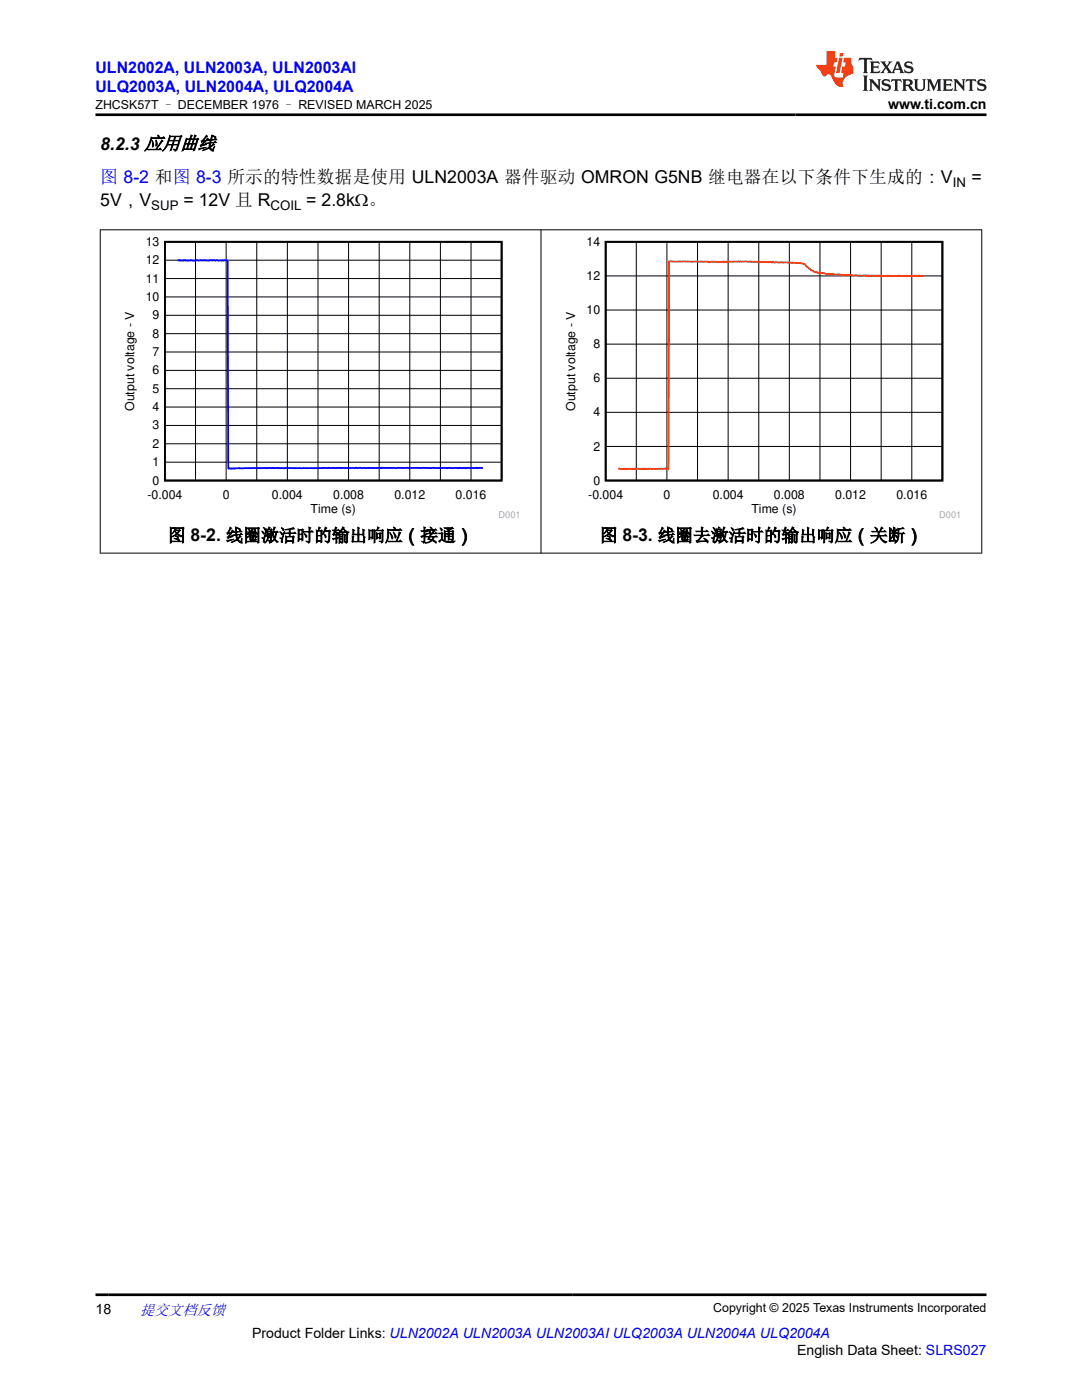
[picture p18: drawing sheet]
<svg xmlns="http://www.w3.org/2000/svg" width="216mm" height="279mm" viewBox="0 0 216 279" stroke-linecap="round" stroke-linejoin="round" font-family="sans-serif">
<defs><g id="words">
<g font-size="3.5">
<text x="20" y="29.8">8.2.3 应用曲线</text>
<text x="20" y="41.1">5V，V</text>
<text x="36.6" y="41.1">= 12V 且 R</text>
<text x="61.1" y="41.1">= 2.8kΩ。</text>
<text x="193.8" y="36.5">=</text>
<text x="33.5" y="108.1">图 8-2. 线圈激活时的输出响应（接通）</text>
<text x="119.7" y="108.1">图 8-3. 线圈去激活时的输出响应（关断）</text>
</g>
<text font-size="3.5" fill="#00f" x="20" y="36.5">图 8-2 和图 8-3 所示的特性数据是使用 ULN2003A 器件驱动 OMRON G5NB 继电器在以下条件下生成的：V</text>
<g font-size="3.2" fill="#00f">
<text x="19" y="14.5">ULN2002A, ULN2003A, ULN2003AI</text>
<text x="19" y="18.3">ULQ2003A, ULN2004A, ULQ2004A</text>
</g>
<text font-size="3" fill="#00f" x="27.9" y="262.4">提交文档反馈</text>
<g font-size="2.8">
<text x="177.2" y="21.7">www.ti.com.cn</text>
<text x="19" y="262.1">18</text>
<text x="50.3" y="266.9">Product Folder Links: ULN2002A ULN2003A ULN2003AI ULQ2003A ULN2004A ULQ2004A</text>
<text x="159" y="270.3">English Data Sheet: SLRS027</text>
</g>
<g font-size="2.6">
<text x="30.2" y="41.8">SUP</text>
<text x="54" y="41.8">COIL</text>
<text x="190.1" y="37.3">IN</text>
</g>
<g font-size="2.5">
<text x="19" y="21.8">ZHCSK57T – DECEMBER 1976 – REVISED MARCH 2025</text>
<text x="29.1" y="52.7">12</text>
<text x="29.1" y="49.1">13</text>
<text x="117" y="49.1">14</text>
<text x="29.1" y="56.4">11</text>
<text x="117" y="55.9">12</text>
<text x="29.1" y="60.1">10</text>
<text x="30.5" y="63.7">9</text>
<text x="117" y="62.7">10</text>
<text x="30.5" y="71.1">7</text>
<text x="30.5" y="67.4">8</text>
<text x="118.4" y="69.5">8</text>
<text x="30.5" y="74.7">6</text>
<text x="118.4" y="76.3">6</text>
<text x="26.8" y="82" transform="rotate(-90 26.8 82)">Output voltage - V</text>
<text x="30.5" y="82.1">4</text>
<text x="30.5" y="78.4">5</text>
<text x="114.7" y="82" transform="rotate(-90 114.7 82)">Output voltage - V</text>
<text x="118.4" y="83.1">4</text>
<text x="30.5" y="89.4">2</text>
<text x="30.5" y="85.7">3</text>
<text x="118.4" y="89.9">2</text>
<text x="30.5" y="93.1">1</text>
<text x="29.4" y="99.5">-0.004</text>
<text x="30.5" y="96.7">0</text>
<text x="44.4" y="99.5">0</text>
<text x="54.3" y="99.5">0.004</text>
<text x="66.5" y="99.5">0.008</text>
<text x="78.7" y="99.5">0.012</text>
<text x="90.9" y="99.5">0.016</text>
<text x="117.4" y="99.5">-0.004</text>
<text x="118.4" y="96.7">0</text>
<text x="132.4" y="99.5">0</text>
<text x="142.2" y="99.5">0.004</text>
<text x="154.4" y="99.5">0.008</text>
<text x="166.6" y="99.5">0.012</text>
<text x="178.9" y="99.5">0.016</text>
<text x="62" y="102.4">Time (s)</text>
<text x="149.9" y="102.4">Time (s)</text>
<text x="142.3" y="261.8">Copyright © 2025 Texas Instruments Incorporated</text>
</g>
<g font-size="1.8" fill="#a8a8a8">
<text x="99.5" y="103.4">D001</text>
<text x="187.4" y="103.4">D001</text>
</g>
</g></defs>
<path d="M32.9 48.3h67.2v47.6h-67.2z" fill="none" stroke="#000" stroke-width=".36"/>
<g fill="none" stroke="#000" stroke-width=".2">
<path d="M32.9 59.3h67.2M32.9 55.6h67.2M32.9 51.9h67.2M39 48.3v47.6M45.1 48.3v47.6M51.2 48.3v47.6M57.3 48.3v47.6M63.5 48.3v47.6M69.6 48.3v47.6M75.7 48.3v47.6M81.8 48.3v47.6M87.9 48.3v47.6"/>
<path d="M94 48.3v47.6M32.9 77.6h67.2M32.9 73.9h67.2M32.9 70.2h67.2M32.9 66.6h67.2M32.9 62.9h67.2M32.9 92.2h67.2M32.9 88.6h67.2M32.9 84.9h67.2M32.9 81.2h67.2"/>
</g>
<path d="M35.4 52h10l.1 41.5 9.1-.1 1.3 .1 15.2-.2 .2 .1h4.8l.1-.1 2.8 .1 5.4-.1 4.9 .1 .2-.1 1.9 .2 .2-.2 1.4 .1 2-.1 .1 .2 1.3-.1" fill="none" stroke="#00f" stroke-width=".36"/>
<path d="M112.4 47.3h79.1v56.2h-79.1z" fill-rule="evenodd" fill="#fff"/>
<path d="M120.9 48.3h67.1v47.6h-67.1z" fill="none" stroke="#000" stroke-width=".36"/>
<g fill="none" stroke="#000" stroke-width=".2">
<path d="M19.9 45.9h176.1M20 45.8v64.6M107.9 45.8v64.6M120.9 55.1h67.2M127 48.3v47.6M133.1 48.3v47.6M139.2 48.3v47.6M145.3 48.3v47.6M151.4 48.3v47.6M157.5 48.3v47.6M163.6 48.3v47.6M169.7 48.3v47.6"/>
<path d="M175.8 48.3v47.6M181.9 48.3v47.6M195.9 45.8v64.6M120.9 75.5h67.2M120.9 68.7h67.2M120.9 61.9h67.2M120.9 89.1h67.2M120.9 82.3h67.2M19.9 110.4h176.1"/>
</g>
<path d="M184.3 55h-5.8l-.5 .1-.3-.1h-2.5l-.2 .1-1.1-.1-.2 .1-.5-.1-.1 .1-.3-.2-1.5 .1-1.9-.1a2.87 2.87 0 0 1-1.9-.2h-2.5l-.9-.2a4.9 4.9 0 0 1-3.6-1.8l-.2-.1-1-.2-5.1-.1-.2 .1-.2-.1-3.9-.1-6.4 .1-10-.1-.1 41.4h-10" fill="none" stroke="#ff6500" stroke-width=".36"/>
<path d="M171.5 11.6l-.2 .5 .5-.2h.6v.1v2.2l-.2 .4h1l-.2-.4v-2.2v-.1h.5l.6 .2-.2-.5zM173.6 12.3l.2 .4v1.5l-.2 .4h1.9l.1-.6a1.08 1.08 0 0 1-1.3 .2v-.7h.6l.4 .2v-.7l-.4 .2h-.6v-.5l.2-.2a1 1 0 0 1 1 .3l-.1-.5zM175.7 12.3l.9 1.1-1 1.2h.9l-.2-.2 .5-.8 .4 .8-.2 .2h1.6l-.2-.2 .2-.5h.9l.1 .5-.1 .2h.9l-.2-.3-.8-2h-.5l-.9 2.2-.9-1.1 .9-1.1h-.8l.2 .2-.4 .6-.4-.6 .2-.2zM179 12.7l.4 1h-.7zM180.7 12.4a.65 .65 0 0 0-.2 .7 .65 .65 0 0 0 .6 .5l.6 .1 .1 .3a.79 .79 0 0 1-.7 .4 .79 .79 0 0 1-.7-.5l.1 .7 .2-.1a.93 .93 0 0 0 1.1 .1 .93 .93 0 0 0 .4-1 1.46 1.46 0 0 0-1.2-.6l-.1-.3a1.09 1.09 0 0 1 1.2 .2l-.2-.6-.1 .1-.5-.2zM172.2 15.1l.2 .4v2.2l-.2 .4h1l-.2-.4v-2.2l.2-.4zM173.4 15.8l.2 .4v1.5l-.2 .4h.8l-.3-.4 .1-1.3 1.6 1.8v-2l.2-.4h-.7l.1 .2 .1 1.1-1.2-1.3zM176.2 15.9a.65 .65 0 0 0-.2 .8 .65 .65 0 0 0 .6 .4l.6 .2 .1 .2a.79 .79 0 0 1-.7 .4 .79 .79 0 0 1-.7-.5l.1 .7 .2-.1a.93 .93 0 0 0 1.1 .1 .93 .93 0 0 0 .4-.9 1.46 1.46 0 0 0-1.2-.6l-.1-.4a1.09 1.09 0 0 1 1.2 .2l-.1-.6-.2 .1-.5-.1zM177.9 15.8l-.1 .6a.63 .63 0 0 1 .8-.3v1.6l-.3 .4h1l-.2-.4v-1.6a.66 .66 0 0 1 .8 .3l-.1-.6zM180 15.8l.2 .4v1.5l-.2 .4h1l-.2-.2-.1-.7h.5l.1 .2a.79 .79 0 0 0 1.2 .6l-1-.9a.61 .61 0 0 0 .6-.6 .61 .61 0 0 0-.5-.7zM180.8 16.1h.1a.47 .47 0 0 1 .5 .1 .47 .47 0 0 1 .1 .5l-.1 .1-.7 .1zM182.3 15.8l.2 .2a2.27 2.27 0 0 0 .4 2 1.04 1.04 0 0 0 1.7-.7v-1.3l.2-.2h-.8l.2 .4v1.1a.6 .6 0 0 1-.6 .6 .6 .6 0 0 1-.6-.6v-1.1l.3-.4zM184.9 15.8l.2 .4v1.5l-.2 .4h.8l-.3-.4v-1.4l.9 1.9 .9-1.9v1.4l-.3 .4h1l-.2-.4v-1.5l.2-.4h-.8l-.7 1.5-.6-1.5zM188.1 15.8l.2 .4v1.5l-.2 .4h1.9l.1-.6a1.09 1.09 0 0 1-1.3 .2v-.7h.6l.4 .2v-.6l-.4 .2h-.6v-.6l.2-.1a1.01 1.01 0 0 1 1 .3l-.1-.6zM190.2 15.8l.3 .4v1.5l-.3 .4h.8l-.2-.4v-1.3l1.6 1.8v-2l.2-.4h-.7l.2 .2v1.1l-1.2-1.3zM192.8 15.8l-.1 .6a.63 .63 0 0 1 .8-.3v1.6l-.3 .4h1l-.2-.4v-1.6a.66 .66 0 0 1 .8 .3l-.1-.6zM195.2 15.9a.65 .65 0 0 0-.2 .8 .65 .65 0 0 0 .6 .4l.6 .2 .2 .2a.79 .79 0 0 1-.7 .4 .79 .79 0 0 1-.7-.5l.1 .7 .2-.1a.93 .93 0 0 0 1 .1 .93 .93 0 0 0 .5-.9 1.46 1.46 0 0 0-1.3-.6v-.4a1.09 1.09 0 0 1 1.2 .2l-.2-.6-.2 .1-.5-.1z" fill="#231f20"/>
<path d="M164.9 10.2v2.8h-2l.1 .3 .8 1a.95 .95 0 0 0 1 .9 .59 .59 0 0 1 .5-.4 .59 .59 0 0 1 .5 .4l.4 .7a1.59 1.59 0 0 0 2.1 1.4 1.61 1.61 0 0 1 1-2.3l1-.3-.1-1.5a1.59 1.59 0 0 1-.3-1.7h-1.5l-.2 .9h.6l-.2 .9h-.5l-.2 1v.2l.4 .1-.1 .9h-.7a.73 .73 0 0 1-1-.7l.3-1.5h-.5l.1-.9h.5l.2-.9h-.5v-1.3zM167.4 11.5l-.6 3.1h.7l.6-3.1zM167.6 10.6l-.1 .6h.7l.1-.6z" fill="#ed1c24"/>
<path d="M19 22.9h177.8M19 258.4h177.8" fill="none" stroke="#000" stroke-width=".53"/>
<use href="#words"/>
</svg>
